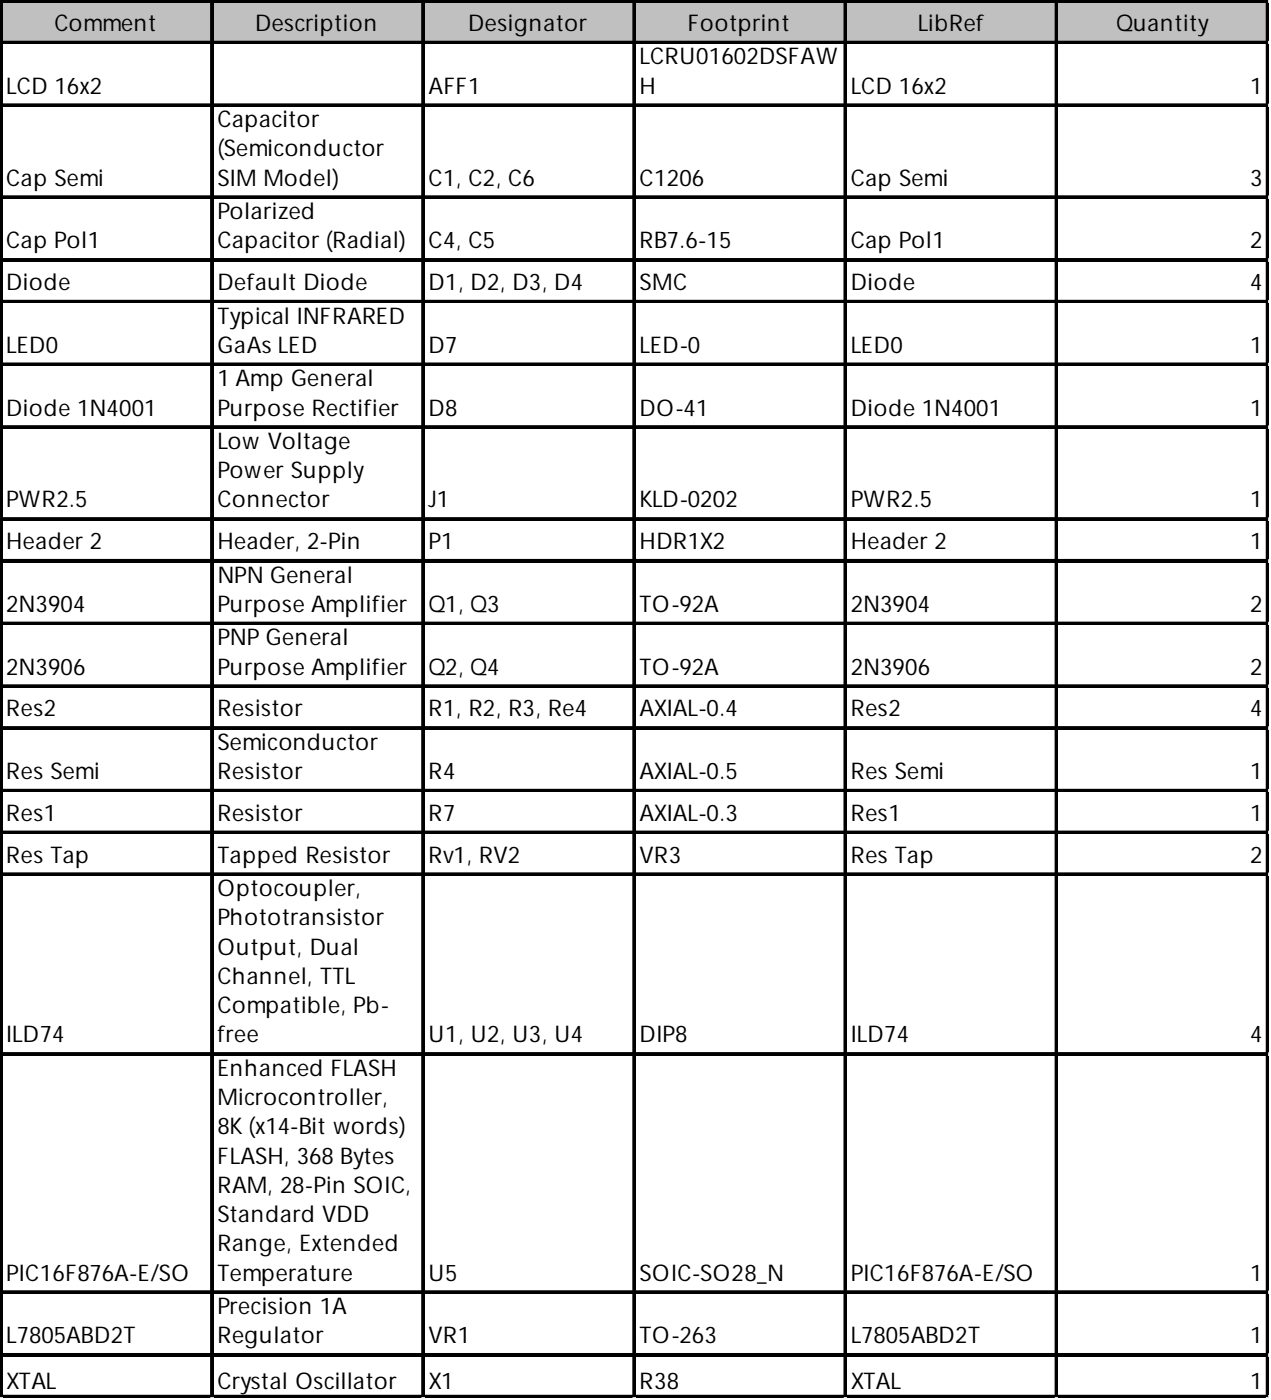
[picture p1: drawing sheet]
<svg xmlns="http://www.w3.org/2000/svg" width="153mm" height="168mm" viewBox="0 0 153 168" stroke-linecap="round" stroke-linejoin="round" font-family="sans-serif">
<defs><g id="words">
<g font-size="2.8">
<text x="6.5" y="3.7">Comment</text>
<text x="30.7" y="3.7">Description</text>
<text x="56.3" y="3.7">Designator</text>
<text x="82.7" y="3.7">Footprint</text>
<text x="110.3" y="3.7">LibRef</text>
<text x="134.2" y="3.7">Quantity</text>
<text x=".8" y="11.3">LCD 16x2</text>
<text x="51.5" y="11.3">AFF1</text>
<text x="76.9" y="7.7">LCRU01602DSFAW</text>
<text x="76.9" y="11.3">H</text>
<text x="102.3" y="11.3">LCD 16x2</text>
<text x="150.2" y="11.3">1</text>
<text x="26.1" y="15.3">Capacitor</text>
<text x=".8" y="22.3">Cap Semi</text>
<text x="26.1" y="18.8">(Semiconductor</text>
<text x="26.1" y="22.3">SIM Model)</text>
<text x="51.5" y="22.3">C1, C2, C6</text>
<text x="76.9" y="22.3">C1206</text>
<text x="102.3" y="22.3">Cap Semi</text>
<text x="150.2" y="22.3">3</text>
<text x=".8" y="29.9">Cap Pol1</text>
<text x="26.1" y="26.3">Polarized</text>
<text x="26.1" y="29.9">Capacitor (Radial)</text>
<text x="51.5" y="29.9">C4, C5</text>
<text x="76.9" y="29.9">RB7.6-15</text>
<text x="102.3" y="29.9">Cap Pol1</text>
<text x="150.2" y="29.9">2</text>
<text x=".8" y="34.9">Diode</text>
<text x="26.1" y="34.9">Default Diode</text>
<text x="51.5" y="34.9">D1, D2, D3, D4</text>
<text x="76.9" y="34.9">SMC</text>
<text x="102.3" y="34.9">Diode</text>
<text x="150.2" y="34.9">4</text>
<text x="26.1" y="38.9">Typical INFRARED</text>
<text x=".8" y="42.4">LED0</text>
<text x="26.1" y="42.4">GaAs LED</text>
<text x="26.1" y="46.4">1 Amp General</text>
<text x="51.5" y="42.4">D7</text>
<text x="76.9" y="42.4">LED-0</text>
<text x="102.3" y="42.4">LED0</text>
<text x="150.2" y="42.4">1</text>
<text x=".8" y="49.9">Diode 1N4001</text>
<text x="26.1" y="49.9">Purpose Rectifier</text>
<text x="26.1" y="54">Low Voltage</text>
<text x="51.5" y="49.9">D8</text>
<text x="76.9" y="49.9">DO-41</text>
<text x="102.3" y="49.9">Diode 1N4001</text>
<text x="150.2" y="49.9">1</text>
<text x="26.1" y="57.5">Power Supply</text>
<text x=".8" y="61">PWR2.5</text>
<text x="26.1" y="61">Connector</text>
<text x="51.5" y="61">J1</text>
<text x="76.9" y="61">KLD-0202</text>
<text x="102.3" y="61">PWR2.5</text>
<text x="150.2" y="61">1</text>
<text x=".8" y="66">Header 2</text>
<text x="26.1" y="66">Header, 2-Pin</text>
<text x="26.1" y="70">NPN General</text>
<text x="51.5" y="66">P1</text>
<text x="76.9" y="66">HDR1X2</text>
<text x="102.3" y="66">Header 2</text>
<text x="150.2" y="66">1</text>
<text x=".8" y="73.6">2N3904</text>
<text x="26.1" y="73.6">Purpose Amplifier</text>
<text x="26.1" y="77.6">PNP General</text>
<text x="51.5" y="73.6">Q1, Q3</text>
<text x="76.9" y="73.6">TO-92A</text>
<text x="102.3" y="73.6">2N3904</text>
<text x="150.2" y="73.6">2</text>
<text x=".8" y="81.1">2N3906</text>
<text x="26.1" y="81.1">Purpose Amplifier</text>
<text x="51.5" y="81.1">Q2, Q4</text>
<text x="76.9" y="81.1">TO-92A</text>
<text x="102.3" y="81.1">2N3906</text>
<text x="150.2" y="81.1">2</text>
<text x=".8" y="86.1">Res2</text>
<text x="26.1" y="86.1">Resistor</text>
<text x="51.5" y="86.1">R1, R2, R3, Re4</text>
<text x="76.9" y="86.1">AXIAL-0.4</text>
<text x="102.3" y="86.1">Res2</text>
<text x="150.2" y="86.1">4</text>
<text x=".8" y="93.6">Res Semi</text>
<text x="26.1" y="90.1">Semiconductor</text>
<text x="26.1" y="93.6">Resistor</text>
<text x="51.5" y="93.6">R4</text>
<text x="76.9" y="93.6">AXIAL-0.5</text>
<text x="102.3" y="93.6">Res Semi</text>
<text x="150.2" y="93.6">1</text>
<text x=".8" y="98.7">Res1</text>
<text x="26.1" y="98.7">Resistor</text>
<text x="51.5" y="98.7">R7</text>
<text x="76.9" y="98.7">AXIAL-0.3</text>
<text x="102.3" y="98.7">Res1</text>
<text x="150.2" y="98.7">1</text>
<text x=".8" y="103.7">Res Tap</text>
<text x="26.1" y="103.7">Tapped Resistor</text>
<text x="26.1" y="107.7">Optocoupler,</text>
<text x="51.5" y="103.7">Rv1, RV2</text>
<text x="76.9" y="103.7">VR3</text>
<text x="102.3" y="103.7">Res Tap</text>
<text x="150.2" y="103.7">2</text>
<text x="26.1" y="111.2">Phototransistor</text>
<text x="26.1" y="114.7">Output, Dual</text>
<text x="26.1" y="118.3">Channel, TTL</text>
<text x=".8" y="125.3">ILD74</text>
<text x="26.1" y="121.8">Compatible, Pb-</text>
<text x="26.1" y="125.3">free</text>
<text x="51.5" y="125.3">U1, U2, U3, U4</text>
<text x="76.9" y="125.3">DIP8</text>
<text x="102.3" y="125.3">ILD74</text>
<text x="150.2" y="125.3">4</text>
<text x="26.1" y="129.3">Enhanced FLASH</text>
<text x="26.1" y="132.8">Microcontroller,</text>
<text x="26.1" y="136.3">8K (x14-Bit words)</text>
<text x="26.1" y="139.9">FLASH, 368 Bytes</text>
<text x="26.1" y="143.4">RAM, 28-Pin SOIC,</text>
<text x="26.1" y="146.9">Standard VDD</text>
<text x=".8" y="153.9">PIC16F876A-E/SO</text>
<text x="26.1" y="150.4">Range, Extended</text>
<text x="26.1" y="153.9">Temperature</text>
<text x="51.5" y="153.9">U5</text>
<text x="76.9" y="153.9">SOIC-SO28_N</text>
<text x="102.3" y="153.9">PIC16F876A-E/SO</text>
<text x="150.2" y="153.9">1</text>
<text x=".8" y="161.5">L7805ABD2T</text>
<text x="26.1" y="157.9">Precision 1A</text>
<text x="26.1" y="161.5">Regulator</text>
<text x="51.5" y="161.5">VR1</text>
<text x="76.9" y="161.5">TO-263</text>
<text x="102.3" y="161.5">L7805ABD2T</text>
<text x="150.2" y="161.5">1</text>
<text x=".8" y="167">XTAL</text>
<text x="26.1" y="167">Crystal Oscillator</text>
<text x="51.5" y="167">X1</text>
<text x="76.9" y="167">R38</text>
<text x="102.3" y="167">XTAL</text>
<text x="150.2" y="167">1</text>
</g>
</g></defs>
<path d="M.2 .2h152.3v5.1h-152.3z" fill="#c0c0c0"/>
<g fill="none" stroke="#000" stroke-width=".25">
<path d="M0 0v168M.1 0v168M.3 0h152.2M.3 .1h152.2M.3 5h152.2M.3 5.1h152.2M.3 12.6h152.2M.3 12.7h152.2M25.4 .2v167.8M25.5 .2v167.8M50.7 .2v167.8M50.9 .2v167.8"/>
<path d="M76.1 .2v167.8M76.2 .2v167.8M101.5 .2v167.8M101.6 .2v167.8M126.9 .2v167.8M127 .2v167.8M152.2 .2v167.8M152.4 .2v167.8M.3 23.6h152.2M.3 23.7h152.2M.3 31.1h152.2M.3 31.3h152.2"/>
<path d="M.3 36.2h152.2M.3 36.3h152.2M.3 43.7h152.2M.3 43.8h152.2M.3 51.2h152.2M.3 51.4h152.2M.3 62.3h152.2M.3 62.4h152.2M.3 67.3h152.2M.3 67.4h152.2M.3 74.8h152.2M.3 75h152.2"/>
<path d="M.3 82.4h152.2M.3 82.5h152.2M.3 87.4h152.2M.3 87.5h152.2M.3 94.9h152.2M.3 95.1h152.2M.3 100h152.2M.3 100.1h152.2M.3 105h152.2M.3 105.1h152.2M.3 126.6h152.2M.3 126.7h152.2"/>
<path d="M.3 155.2h152.2M.3 155.3h152.2M.3 162.8h152.2M.3 162.9h152.2M.3 167.8h152.2M.3 167.9h152.2"/>
</g>
<path d="M0 168v.1" fill="none" stroke="#d4d4d4" stroke-width=".25"/>
<path d="M0 168l.3 .1z" fill="#d4d4d4"/>
<path d="M25.4 168v.1" fill="none" stroke="#d4d4d4" stroke-width=".25"/>
<path d="M25.4 168l.2 .1z" fill="#d4d4d4"/>
<path d="M50.7 168v.1" fill="none" stroke="#d4d4d4" stroke-width=".25"/>
<path d="M50.7 168l.3 .1z" fill="#d4d4d4"/>
<path d="M76.1 168v.1" fill="none" stroke="#d4d4d4" stroke-width=".25"/>
<path d="M76.1 168l.3 .1z" fill="#d4d4d4"/>
<path d="M101.5 168v.1" fill="none" stroke="#d4d4d4" stroke-width=".25"/>
<path d="M101.5 168l.2 .1z" fill="#d4d4d4"/>
<path d="M126.9 168v.1" fill="none" stroke="#d4d4d4" stroke-width=".25"/>
<path d="M126.9 168l.2 .1z" fill="#d4d4d4"/>
<path d="M152.2 168v.1" fill="none" stroke="#d4d4d4" stroke-width=".25"/>
<path d="M152.2 168l.3 .1z" fill="#d4d4d4"/>
<path d="M152.5 0h.1" fill="none" stroke="#d4d4d4" stroke-width=".25"/>
<path d="M152.5 0v.2z" fill="#d4d4d4"/>
<path d="M152.5 5h.1" fill="none" stroke="#d4d4d4" stroke-width=".25"/>
<path d="M152.5 5v.3z" fill="#d4d4d4"/>
<path d="M152.5 12.6h.1" fill="none" stroke="#d4d4d4" stroke-width=".25"/>
<path d="M152.5 12.6v.2z" fill="#d4d4d4"/>
<path d="M152.5 23.6h.1" fill="none" stroke="#d4d4d4" stroke-width=".25"/>
<path d="M152.5 23.6v.3z" fill="#d4d4d4"/>
<path d="M152.5 31.1h.1" fill="none" stroke="#d4d4d4" stroke-width=".25"/>
<path d="M152.5 31.1v.3z" fill="#d4d4d4"/>
<path d="M152.5 36.2h.1" fill="none" stroke="#d4d4d4" stroke-width=".25"/>
<path d="M152.5 36.2v.2z" fill="#d4d4d4"/>
<path d="M152.5 43.7h.1" fill="none" stroke="#d4d4d4" stroke-width=".25"/>
<path d="M152.5 43.7v.2z" fill="#d4d4d4"/>
<path d="M152.5 51.2h.1" fill="none" stroke="#d4d4d4" stroke-width=".25"/>
<path d="M152.5 51.2v.3z" fill="#d4d4d4"/>
<path d="M152.5 62.3h.1" fill="none" stroke="#d4d4d4" stroke-width=".25"/>
<path d="M152.5 62.3v.2z" fill="#d4d4d4"/>
<path d="M152.5 67.3h.1" fill="none" stroke="#d4d4d4" stroke-width=".25"/>
<path d="M152.5 67.3v.3z" fill="#d4d4d4"/>
<path d="M152.5 74.8h.1" fill="none" stroke="#d4d4d4" stroke-width=".25"/>
<path d="M152.5 74.8v.3z" fill="#d4d4d4"/>
<path d="M152.5 82.4h.1" fill="none" stroke="#d4d4d4" stroke-width=".25"/>
<path d="M152.5 82.4v.2z" fill="#d4d4d4"/>
<path d="M152.5 87.4h.1" fill="none" stroke="#d4d4d4" stroke-width=".25"/>
<path d="M152.5 87.4v.3z" fill="#d4d4d4"/>
<path d="M152.5 94.9h.1" fill="none" stroke="#d4d4d4" stroke-width=".25"/>
<path d="M152.5 94.9v.3z" fill="#d4d4d4"/>
<path d="M152.5 100h.1" fill="none" stroke="#d4d4d4" stroke-width=".25"/>
<path d="M152.5 100v.2z" fill="#d4d4d4"/>
<path d="M152.5 105h.1" fill="none" stroke="#d4d4d4" stroke-width=".25"/>
<path d="M152.5 105v.2z" fill="#d4d4d4"/>
<path d="M152.5 126.6h.1" fill="none" stroke="#d4d4d4" stroke-width=".25"/>
<path d="M152.5 126.6v.2z" fill="#d4d4d4"/>
<path d="M152.5 155.2h.1" fill="none" stroke="#d4d4d4" stroke-width=".25"/>
<path d="M152.5 155.2v.3z" fill="#d4d4d4"/>
<path d="M152.5 162.8h.1" fill="none" stroke="#d4d4d4" stroke-width=".25"/>
<path d="M152.5 162.8v.2z" fill="#d4d4d4"/>
<path d="M152.5 167.8h.1" fill="none" stroke="#d4d4d4" stroke-width=".25"/>
<path d="M152.5 167.8v.2z" fill="#d4d4d4"/>
<use href="#words"/>
</svg>
